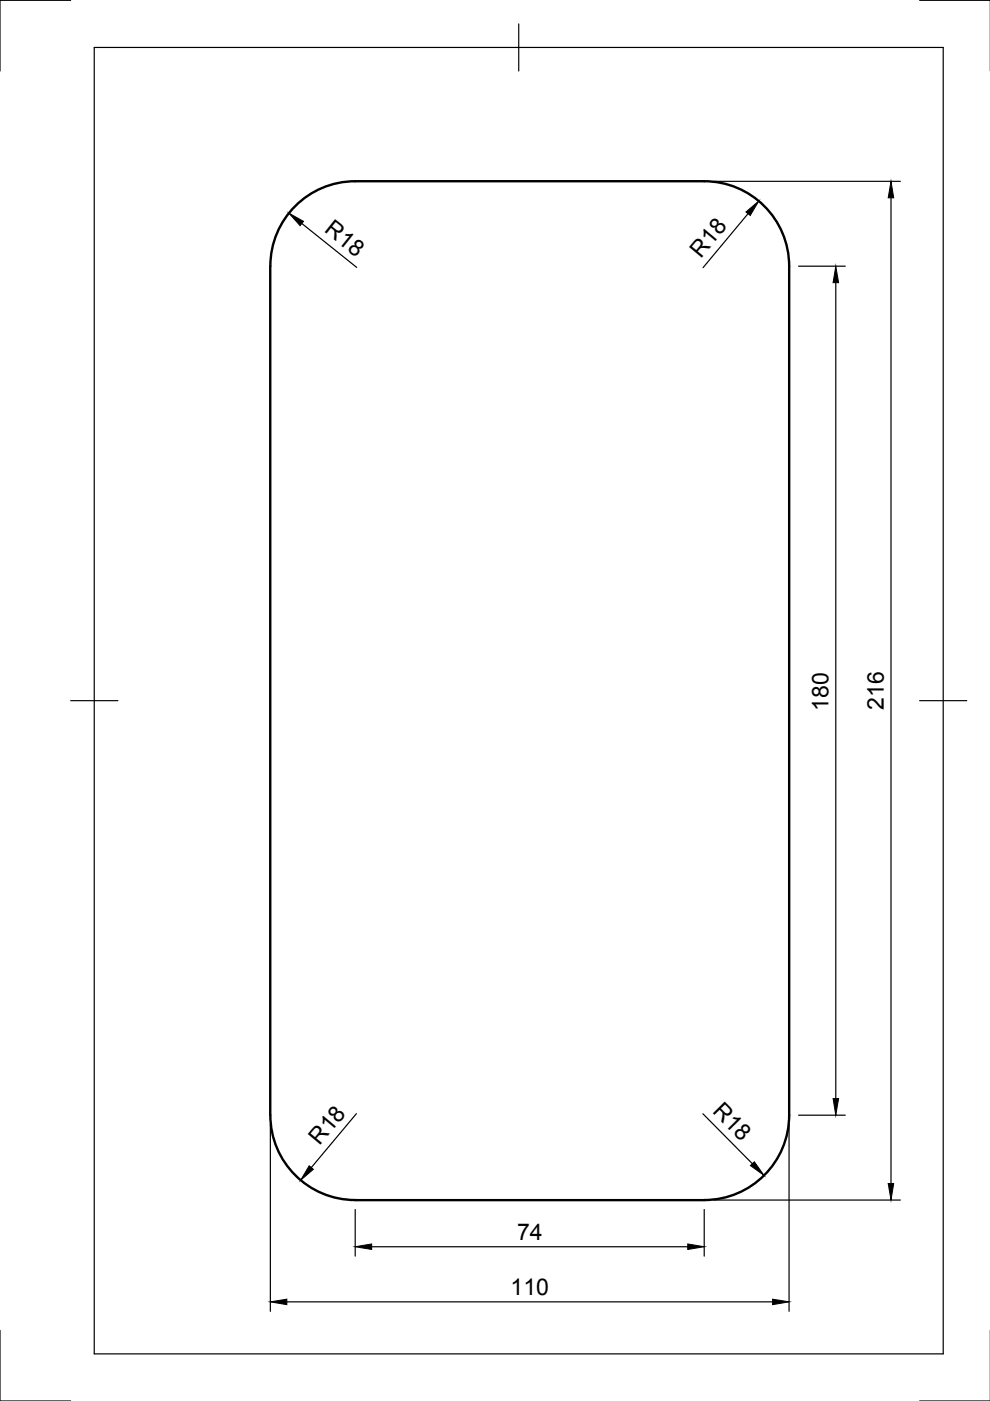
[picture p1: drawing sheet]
<svg xmlns="http://www.w3.org/2000/svg" width="210mm" height="297mm" viewBox="0 0 210 297" stroke-linecap="round" stroke-linejoin="round" font-family="sans-serif">
<defs><g id="words">
<g font-size="4.9">
<text x="68.6" y="49.1" transform="rotate(39 68.6 49.1)">R18</text>
<text x="148.6" y="54.9" transform="rotate(-50 148.6 54.9)">R18</text>
<text x="175.7" y="150.7" transform="rotate(-90 175.7 150.7)">180</text>
<text x="187.4" y="150.5" transform="rotate(-90 187.4 150.5)">216</text>
<text x="150.9" y="235.8" transform="rotate(45 150.9 235.8)">R18</text>
<text x="67.8" y="243" transform="rotate(-50 67.8 243)">R18</text>
<text x="109.6" y="262.8">74</text>
<text x="108.3" y="274.5">110</text>
</g>
</g></defs>
<!-- layer: Visible -->
<path d="M57.3 236.4v-180a18 18 0 0 1 18-18h74a18 18 0 0 1 18 18v180M57.3 236.4a18 18 0 0 0 18 18.1l74-.1a18 18 0 0 0 18-18" fill="none" stroke="#000" stroke-width=".51"/>
<!-- layer: Border -->
<path d="M15 .1h-15v15M20 10.1h180v276.9h-180zM110 5.1v10M195 .1h15M15 148.6h10M195 148.6h10M0 282.1v14.9h15M195 297h15" fill="none" stroke="#000" stroke-width=".25"/>
<!-- layer: Dimensions -->
<g fill="none" stroke="#000" stroke-width=".25">
<path d="M151.3 38.4h39.6M64 47.4l11.6 9.3M158.6 45.3l-9.5 11.5M169.3 56.4h9.9M177.2 59.9v173M188.9 41.9v209M57.3 238.4v39.6M75.6 236.1l-9.6 11.5M149 236.1l10.5 10.6M167.3 238.4v39.6M169.3 236.4h9.9M75.3 256.4v9.9"/>
<path d="M149.3 256.4v9.9M151.3 254.4h39.6M60.8 276h103M78.8 264.3h67"/>
</g>
<path d="M61.3 45.2l3 1.7-.7 .9zM158.2 44.9l2.7-2.3-1.8 3.1zM177.2 56.4l.6 3.5h-1.2zM188.9 38.4l.6 3.5h-1.2zM176.6 232.9h1.2l-.6 3.5zM65.6 247.2l.8 .7-2.6 2.3zM159.1 247.1l.8-.8 2.1 2.9zM188.3 250.9h1.2l-.6 3.5zM57.3 276l3.5-.6v1.2zM75.3 264.3l3.5-.6v1.2zM145.8 263.7l3.5 .6-3.5 .6zM163.8 275.4l3.5 .6-3.5 .6z" fill="#000" stroke="#000" stroke-width=".21"/>
<use href="#words"/>
</svg>
